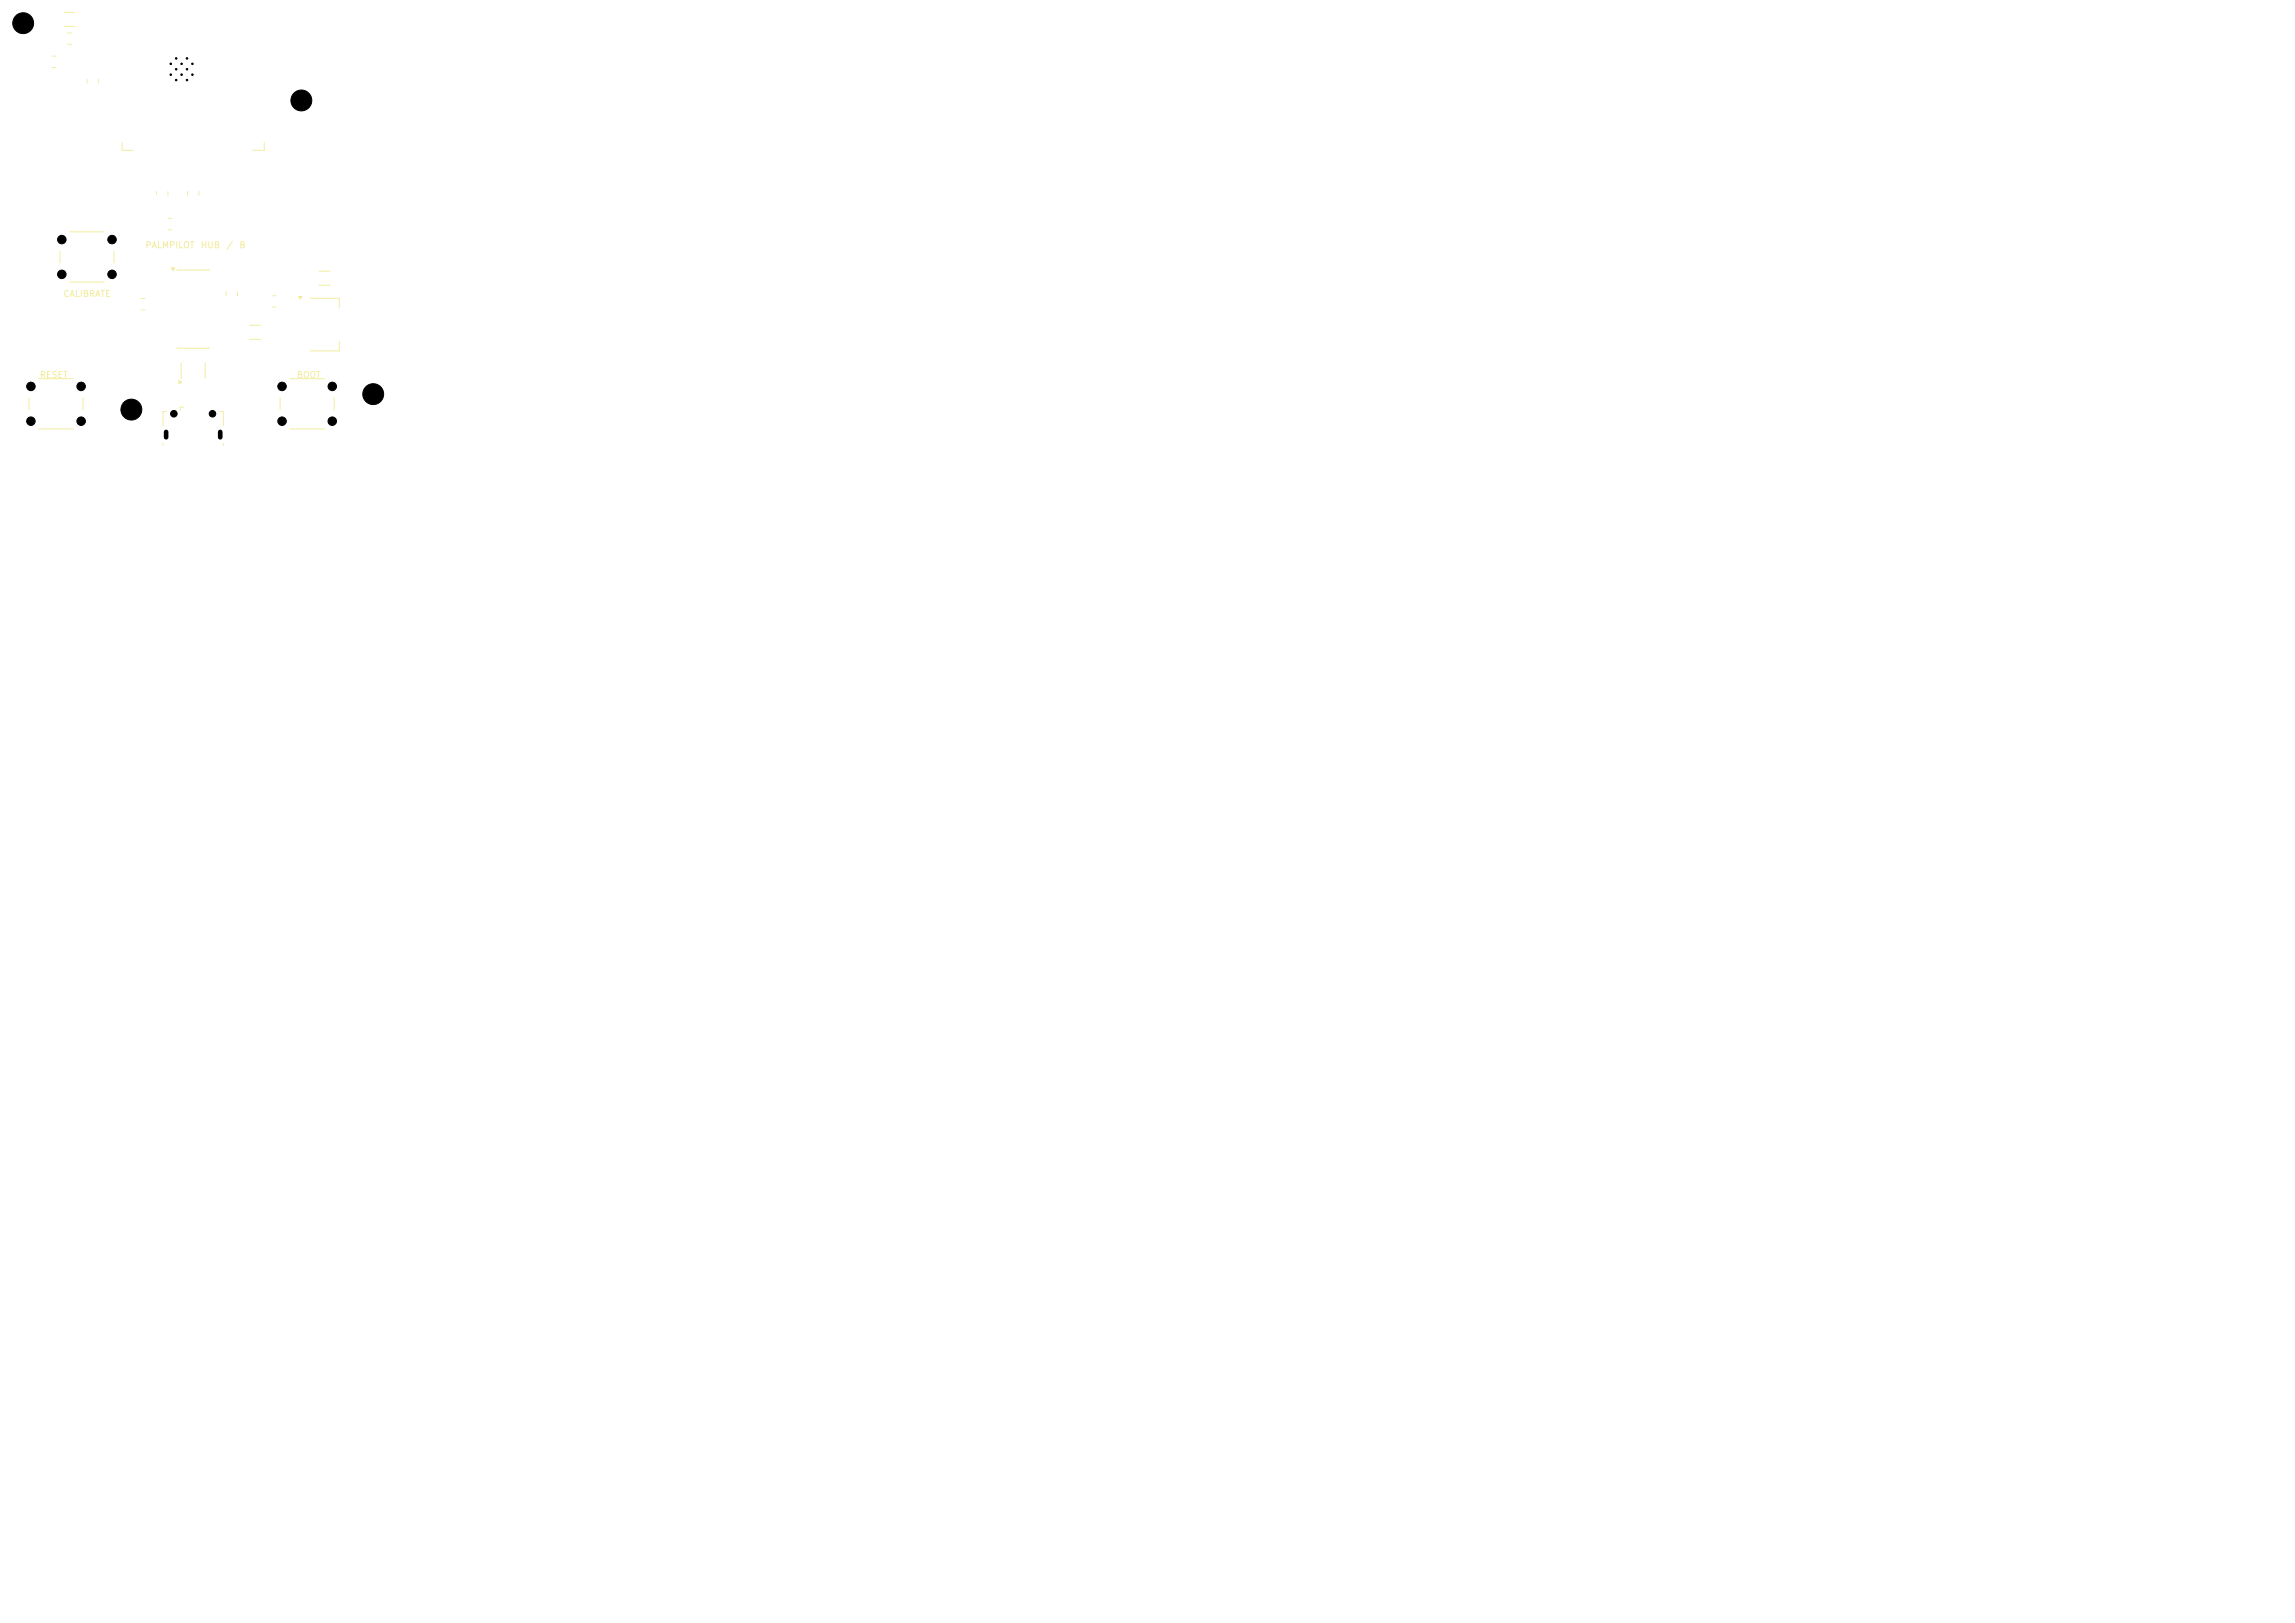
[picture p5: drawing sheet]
<svg xmlns="http://www.w3.org/2000/svg" width="297mm" height="210mm" viewBox="0 0 297 210" stroke-linecap="round" stroke-linejoin="round" font-family="sans-serif">
<defs><g id="words">
<g font-size=".8" fill="#f2eda1">
<text x="18.8" y="32.3">PALMPILOT</text>
<text x="25.9" y="32.3">HUB</text>
<text x="29.2" y="32.3">/</text>
<text x="30.9" y="32.3">B</text>
<text x="8.1" y="38.6">CALIBRATE</text>
<text x="5.1" y="49.1">RESET</text>
<text x="38.3" y="49.1">BOOT</text>
</g>
</g></defs>
<g fill="none" stroke="#f2eda1" stroke-width=".13">
<path d="M11.3 10.2v.6M12.7 10.2v.6M18.2 38.6h.6M20.3 24.8v.4M21.7 24.8v.4M21.8 28.3h.4M21.8 29.7h.4M35.3 38.3h.4M35.3 39.7h.4M38.6 38.4h.5l-.2 .3zM40.2 38.6h3.7v1.3M18.2 40.1h.6"/>
<path d="M36.2 51.5v1.5M37.5 55.5h4.5M37.5 49h4.5M43.2 51.5v1.5M43.9 44.2v1.2h-3.7"/>
</g>
<path d="M38.6 38.4h.5l-.2 .3z" fill="#f2eda1"/>
<path d="M22.2 34.7h.4l-.2 .3zM22.9 35h4.2M22.9 45h4.2" fill="none" stroke="#f2eda1" stroke-width=".13"/>
<path d="M22.2 34.7h.4l-.2 .3z" fill="#f2eda1"/>
<g fill="none" stroke="#f2eda1" stroke-width=".13">
<path d="M6.8 7.3h.4M6.8 8.7h.4M8.3 1.6h1.4M8.3 3.4h1.4M7.7 32.5v1.5M9 36.5h4.5M9 30h4.5M14.7 32.5v1.5M41.3 35.1h1.4M41.3 36.9h1.4M3.7 51.5v1.5M5 55.5h4.5"/>
<path d="M5 49h4.5M10.8 51.5v1.5M23.2 49.2l.3 .2-.3 .3zM23.5 47.1v1.8M26.5 47.1v1.8M32.3 42.1h1.4M32.3 43.9h1.4"/>
</g>
<path d="M23.2 49.2l.3 .2-.3 .3z" fill="#f2eda1"/>
<g fill="none" stroke="#f2eda1" stroke-width=".13">
<path d="M8.7 4.3h.6M8.7 5.7h.6M15.8 18.5v1h1.5M34.2 18.5v1h-1.5M24.3 24.7v.6M25.7 24.7v.6M29.3 37.7v.6M30.7 37.7v.6M21.1 57.4v.2M21.5 53.2h-.4v1.9M23.7 52.7h-.4v.4M28.4 53.2h.5v1.9"/>
<path d="M28.9 57.4v.2"/>
</g>
<g fill="#000" stroke="#000" stroke-width=".13">
<circle cx="3" cy="3" r="1.35"/>
<circle cx="22.1" cy="9.7" r=".1"/>
<circle cx="22.1" cy="8.3" r=".1"/>
<circle cx="22.8" cy="10.4" r=".1"/>
<circle cx="22.8" cy="9" r=".1"/>
<circle cx="22.8" cy="7.6" r=".1"/>
<circle cx="23.5" cy="9.7" r=".1"/>
<circle cx="23.5" cy="8.3" r=".1"/>
<circle cx="24.2" cy="10.4" r=".1"/>
<circle cx="24.2" cy="9" r=".1"/>
<circle cx="24.2" cy="7.6" r=".1"/>
<circle cx="24.9" cy="9.7" r=".1"/>
<circle cx="24.9" cy="8.3" r=".1"/>
<circle cx="39" cy="13" r="1.35"/>
<circle cx="8" cy="31" r=".55"/>
<circle cx="8" cy="35.5" r=".55"/>
<circle cx="14.5" cy="31" r=".55"/>
<circle cx="14.5" cy="35.5" r=".55"/>
<circle cx="4" cy="54.5" r=".55"/>
<circle cx="4" cy="50" r=".55"/>
<circle cx="10.5" cy="54.5" r=".55"/>
<circle cx="10.5" cy="50" r=".55"/>
<circle cx="17" cy="53" r="1.35"/>
<circle cx="22.5" cy="53.5" r=".43"/>
<circle cx="27.5" cy="53.5" r=".43"/>
<circle cx="36.5" cy="54.5" r=".55"/>
<circle cx="36.5" cy="50" r=".55"/>
<circle cx="43" cy="54.5" r=".55"/>
<circle cx="43" cy="50" r=".55"/>
<circle cx="48.3" cy="51" r="1.35"/>
</g>
<path d="M21.5 55.9v.7M28.5 55.9v.7" fill="none" stroke="#000" stroke-width=".6"/>
<use href="#words"/>
</svg>
